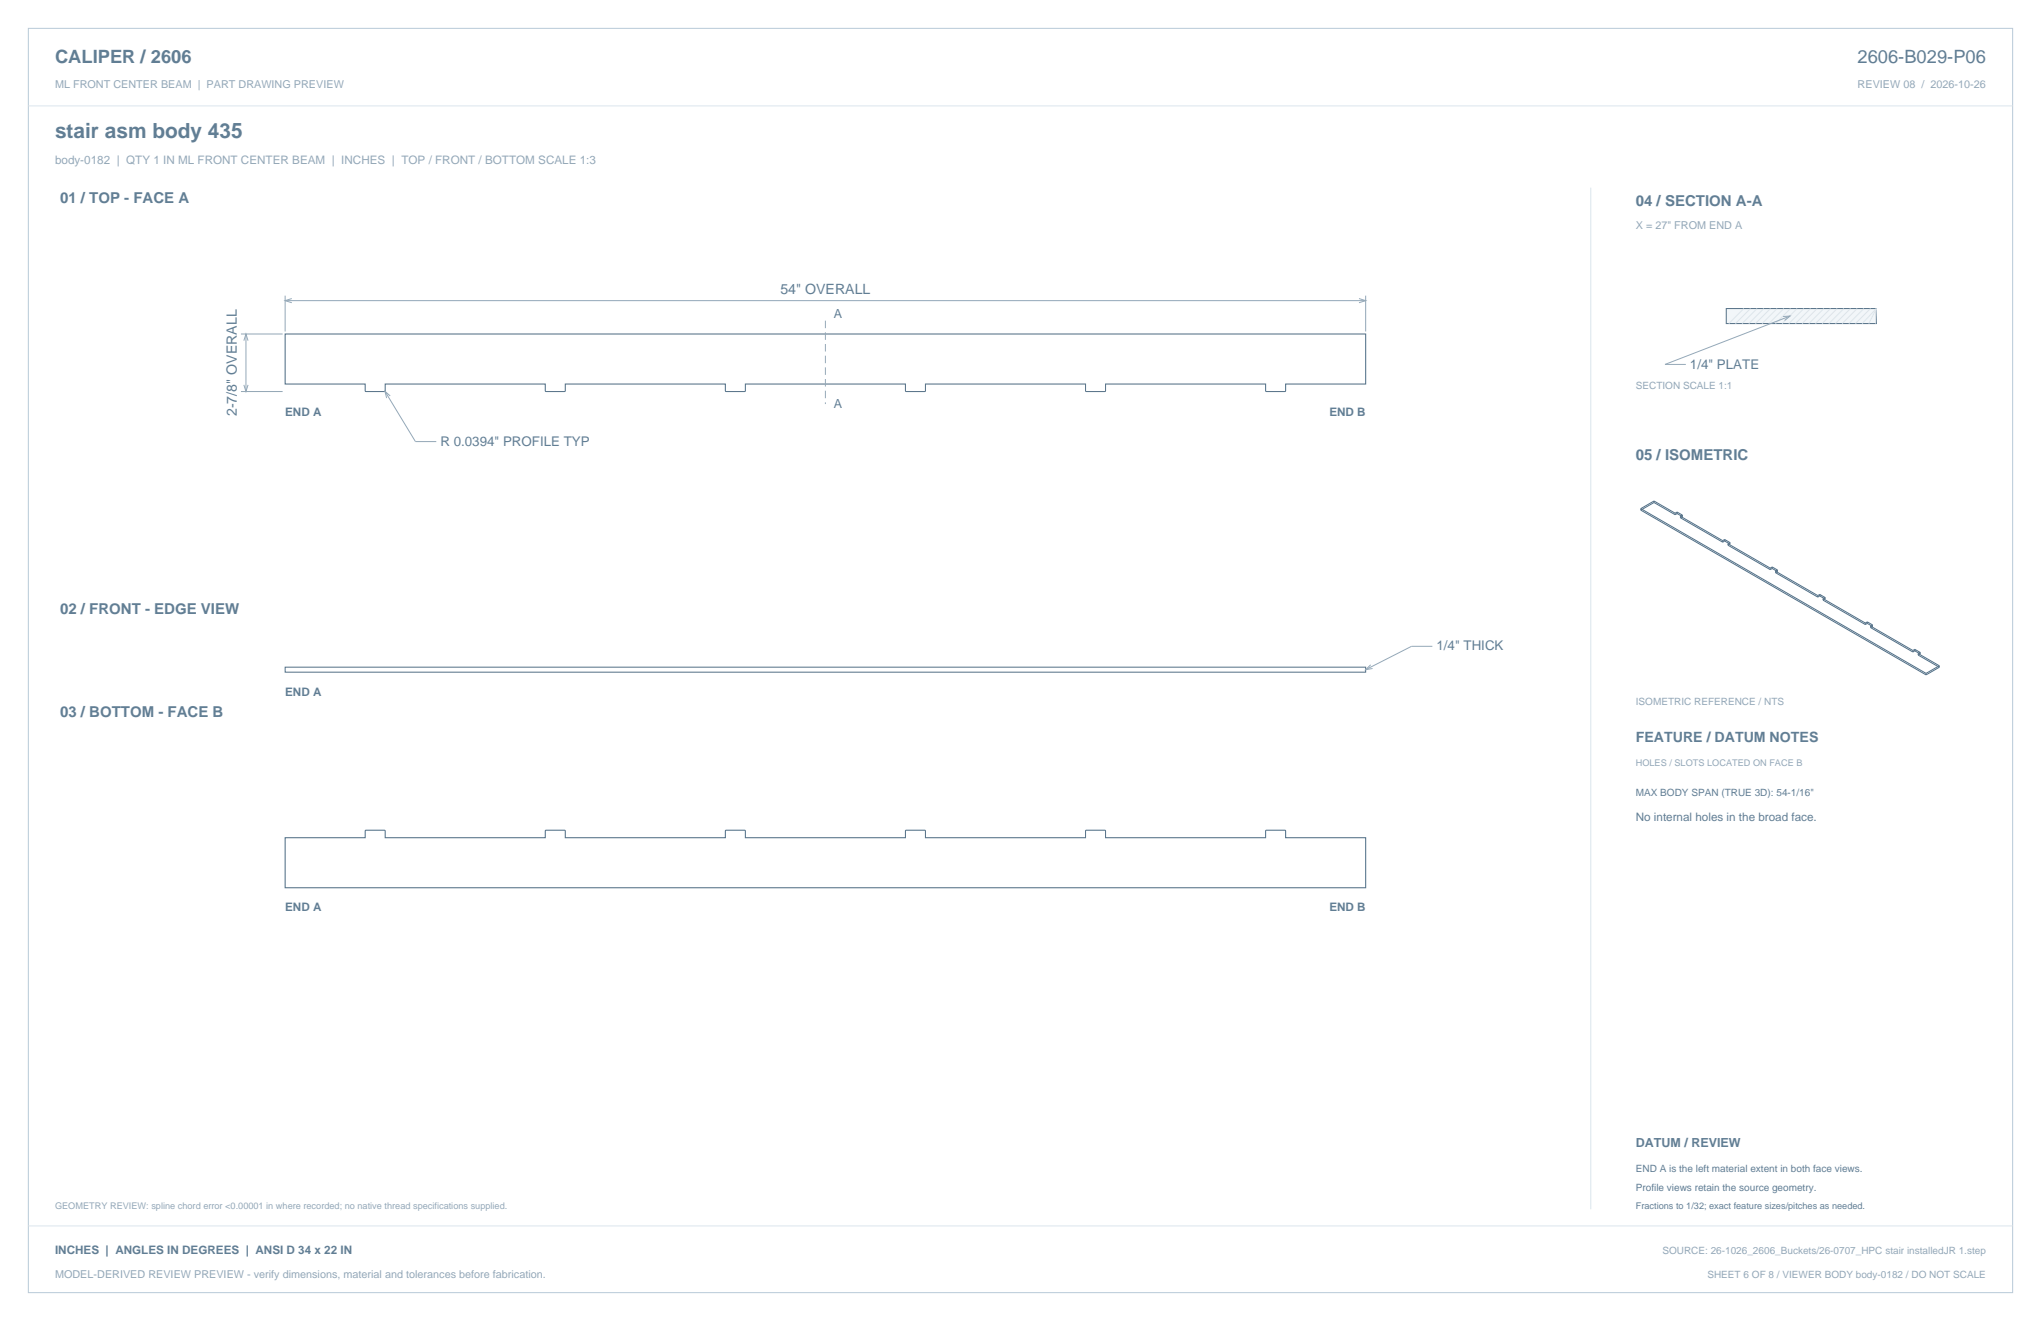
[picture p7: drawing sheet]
<svg xmlns="http://www.w3.org/2000/svg" width="864mm" height="559mm" viewBox="0 0 864 559" stroke-linecap="round" stroke-linejoin="round" font-family="sans-serif">
<defs><g id="words">
<text font-size="8.8" fill="#617e94" x="23.3" y="58.2">stair asm body 435</text>
<g font-size="7.8" fill="#617e94">
<text x="23.3" y="26.8">CALIPER / 2606</text>
<text x="786" y="26.8">2606-B029-P06</text>
</g>
<g font-size="6.3" fill="#617e94">
<text x="25.4" y="86.1">01 / TOP - FACE A</text>
<text x="692.1" y="87.1">04 / SECTION A-A</text>
<text x="692.1" y="194.4">05 / ISOMETRIC</text>
<text x="25.4" y="259.6">02 / FRONT - EDGE VIEW</text>
<text x="25.4" y="303.4">03 / BOTTOM - FACE B</text>
</g>
<g font-size="6" fill="#617e94">
<text x="330.2" y="124.4">54&quot; OVERALL</text>
<text x="100.2" y="176" transform="rotate(-90 100.2 176)">2-7/8&quot; OVERALL</text>
<text x="692.1" y="314">FEATURE / DATUM NOTES</text>
</g>
<g font-size="5.6" fill="#617e94">
<text x="715.1" y="155.9">1/4&quot; PLATE</text>
<text x="186.4" y="188.6">R 0.0394&quot; PROFILE TYP</text>
<text x="607.8" y="275.2">1/4&quot; THICK</text>
</g>
<g font-size="5.3" fill="#617e94">
<text x="352.8" y="134.6">A</text>
<text x="352.8" y="172.7">A</text>
<text x="692.1" y="485.1">DATUM / REVIEW</text>
</g>
<text font-size="4.9" fill="#93a8b9" x="23.3" y="69.5">body-0182 | QTY 1 IN ML FRONT CENTER BEAM | INCHES | TOP / FRONT / BOTTOM SCALE 1:3</text>
<g font-size="4.9" fill="#617e94">
<text x="120.6" y="175.9">END A</text>
<text x="562.5" y="175.9">END B</text>
<text x="120.6" y="294.2">END A</text>
<text x="692.1" y="347.5">No internal holes in the broad face.</text>
<text x="120.6" y="385.4">END A</text>
<text x="562.5" y="385.4">END B</text>
<text x="23.3" y="530.6">INCHES | ANGLES IN DEGREES | ANSI D 34 x 22 IN</text>
</g>
<g font-size="4.6" fill="#93a8b9">
<text x="23.3" y="37">ML FRONT CENTER BEAM | PART DRAWING PREVIEW</text>
<text x="786" y="37">REVIEW 08 / 2026-10-26</text>
<text x="692.1" y="97">X = 27&quot; FROM END A</text>
<text x="23.3" y="540.5">MODEL-DERIVED REVIEW PREVIEW - verify dimensions, material and tolerances before fabrication.</text>
</g>
<g font-size="4.2" fill="#93a8b9">
<text x="692.1" y="164.7">SECTION SCALE 1:1</text>
<text x="692.1" y="298.1">ISOMETRIC REFERENCE / NTS</text>
<text x="703.4" y="530.6">SOURCE: 26-1026_2606_Buckets/26-0707_HPC stair installedJR 1.step</text>
<text x="722.4" y="540.5">SHEET 6 OF 8 / VIEWER BODY body-0182 / DO NOT SCALE</text>
</g>
<g font-size="4.2" fill="#617e94">
<text x="692.1" y="336.9">MAX BODY SPAN (TRUE 3D): 54-1/16&quot;</text>
<text x="692.1" y="495.7">END A is the left material extent in both face views.</text>
<text x="692.1" y="503.8">Profile views retain the source geometry.</text>
</g>
<g font-size="3.9" fill="#93a8b9">
<text x="692.1" y="323.8">HOLES / SLOTS LOCATED ON FACE B</text>
<text x="23.3" y="511.5">GEOMETRY REVIEW: spline chord error &lt;0.00001 in where recorded; no native thread specifications supplied.</text>
</g>
<text font-size="3.9" fill="#617e94" x="692.1" y="511.5">Fractions to 1/32; exact feature sizes/pitches as needed.</text>
</g></defs>
<path d="M12 12h839.6v534.8h-839.6z" fill="none" stroke="#b8cad8" stroke-width=".42"/>
<path d="M12 44.8h839.6M673.1 79.4v432.1" fill="none" stroke="#dbe5ed" stroke-width=".42"/>
<path d="M120.6 141.3h457.2v21.2h-33.8v2.8l-.3 .3h-8l-.2-3.1h-67.7v2.8l-.3 .3h-8l-.2-3.1h-67.7v2.8l-.3 .3h-8l-.2-3.1h-67.7v2.8l-.3 .3h-8l-.2-3.1h-67.7v2.8l-.3 .3h-8l-.2-3.1h-67.7l-.2 3.1h-8l-.3-.3v-2.8h-33.9zM120.6 354.4h33.9v-2.9l.4-.3h7.9l.2 3.2h67.7v-2.9l.4-.3h7.9l.2 3.2h67.7v-2.9l.4-.3h7.9l.2 3.2h67.7v-2.9l.4-.3h7.9l.2 3.2h67.7v-2.9l.4-.3h7.9l.2 3.2h67.7l.2-3.2h8l.3 .3v2.9h33.8v21.1h-457.2z" fill="none" stroke="#536f85" stroke-width=".44"/>
<g fill="none" stroke="#93a8b9" stroke-width=".42">
<path d="M120.6 125.1v15.1M120.6 127.2h457.2M123.5 126.3l-2.9 .9 2.9 .9M575 126.3l2.8 .9-2.8 .9M577.8 125.1v15.1M102 141.3h17.6M103.2 144.1l.9-2.8 .9 2.8M104.1 141.3v24.3M102 165.6h17.6M103.2 162.8l.9 2.8 .9-2.8M162.9 165.5l12.9 21.3h8.8M165.1 167.5l-2.2-2 .7 2.9"/>
<path d="M606.1 273.4h-8.8l-19.5 9.9M580 281.2l-2.2 2.1 3-.5"/>
</g>
<path d="M349.2 135.6v35.3" fill="none" stroke="#93a8b9" stroke-width=".42" stroke-dasharray="3.2 1.8" stroke-linecap="butt"/>
<path d="M120.6 282.2h457.2v2.1h-457.2z" fill="none" stroke="#536f85" stroke-width=".42"/>
<path d="M730.4 130.5h63.5v6.4h-63.5z" fill-rule="evenodd" fill="#f2f6f9" stroke="#536f85" stroke-width=".42"/>
<g fill="none" stroke="#dbe5ed" stroke-width=".42">
<path d="M737.8 130.5l-6.3 6.4M740.7 130.5l-6.4 6.4M743.5 130.5l-6.4 6.4M746.3 130.5l-6.3 6.4M749.1 130.5l-6.3 6.4M751.9 130.5l-6.3 6.4M754.8 130.5l-6.4 6.4M757.6 130.5l-6.4 6.4M760.4 130.5l-6.3 6.4M763.2 130.5l-6.3 6.4M766.1 130.5l-6.4 6.4M768.9 130.5l-6.4 6.4"/>
<path d="M771.7 130.5l-6.3 6.4M774.5 130.5l-6.3 6.4M777.3 130.5l-6.3 6.4M780.2 130.5l-6.4 6.4M783 130.5l-6.4 6.4M785.8 130.5l-6.3 6.4M788.6 130.5l-6.3 6.4M791.5 130.5l-6.4 6.4M793.9 130.5l-6 6.4M793.9 130.5l-3.1 6.4M793.9 130.5l-.3 6.4M12 518.6h839.6"/>
</g>
<path d="M754.5 133.9l2.9-.2-2.3 1.8M757.4 133.7l-52.9 20.5h8.8" fill="none" stroke="#93a8b9" stroke-width=".42"/>
<g fill="none" stroke="#536f85" stroke-width=".42">
<path d="M694.3 215.2l120.7 69.6M694.3 215.8l120.7 69.7M694.3 215.2v.6M699.9 211.9l-5.6 3.3M699.9 211.9l8.9 5.2M699.9 212.6l-5.6 3.2M699.9 212.6l8.9 5.1M699.9 211.9v.7M708.8 217.1v.6M709.5 216.7h.2M709.5 217.3h.2M709.5 217.3l-.7 .4"/>
<path d="M709.5 216.7l-.7 .4M709.5 216.7v.6M709.7 217.3l2.1 1.3M709.7 216.7l2.1 1.1M709.7 216.7v.6M711 218.4l17.9 10.3M711 219l17.9 10.3M711 218.4v.6M711.8 217.8l-.8 .6M711.8 217.8v.8M711.8 218.6l-.8 .4M728.9 228.7v.6"/>
<path d="M729.7 228.9h.1M729.7 228.3h.1M729.7 228.9l-.8 .4M729.7 228.3l-.8 .4M729.7 228.3v.6M729.8 228.9l2.1 1.3M729.8 228.3l2.1 1.2M729.8 228.3v.6M731.1 230l17.9 10.3M731.1 230.6l17.9 10.4M731.1 230v.6M731.9 229.5l-.8 .5"/>
<path d="M731.9 229.5v.7M731.9 230.2l-.8 .4M749.8 239.9h.2M749.8 239.9v.6M749.8 239.9l-.8 .4M750 239.9v.6M750 239.9l2 1.2M749 240.3v.7M749.8 240.5h.2M749.8 240.5l-.8 .5M750 240.5l2 1.3M751.3 241.6l17.8 10.3"/>
<path d="M751.3 242.3l17.8 10.3M751.3 241.6v.7M752 241.1l-.7 .5M752 241.8l-.7 .5M752 241.1v.7M769.1 251.9v.7M769.9 252.1h.2M769.9 251.5h.2M769.9 251.5l-.8 .4M769.9 251.5v.6M769.9 252.1l-.8 .5M770.1 252.1l2 1.3"/>
<path d="M770.1 251.5l2 1.2M770.1 251.5v.6M771.4 253.2l17.9 10.4M771.4 253.9l17.9 10.3M771.4 253.2v.7M772.1 252.7l-.7 .5M772.1 253.4l-.7 .5M772.1 252.7v.7M789.3 263.6v.6M790 263.8h.2M790 263.1h.2M790 263.1l-.7 .5"/>
<path d="M790 263.1v.7M790 263.8l-.7 .4M790.2 263.8l2.1 1.3M790.2 263.1l2.1 1.2M790.2 263.1v.7M791.5 264.8l17.9 10.4M791.5 265.5l17.9 10.3M791.5 264.8v.7M792.3 264.3l-.8 .5M792.3 265.1l-.8 .4M792.3 264.3v.8M809.4 275.2v.6"/>
<path d="M810.1 274.7h.2M810.1 275.4h.2M810.1 275.4l-.7 .4M810.1 274.7l-.7 .5M810.1 274.7v.7M810.3 275.4l2.1 1.2M810.3 274.7l2.1 1.2M810.3 274.7v.7M811.6 276.5l9 5.1M811.6 277.1l9 5.2M811.6 276.5v.6M812.4 275.9l-.8 .6"/>
<path d="M812.4 275.9v.8M812.4 276.7l-.8 .4M812.4 276.7h.1M815 284.8v.7M820.6 281.6l-5.6 3.2M820.6 282.3l-5.6 3.2M820.6 281.6v.7"/>
</g>
<use href="#words"/>
</svg>
